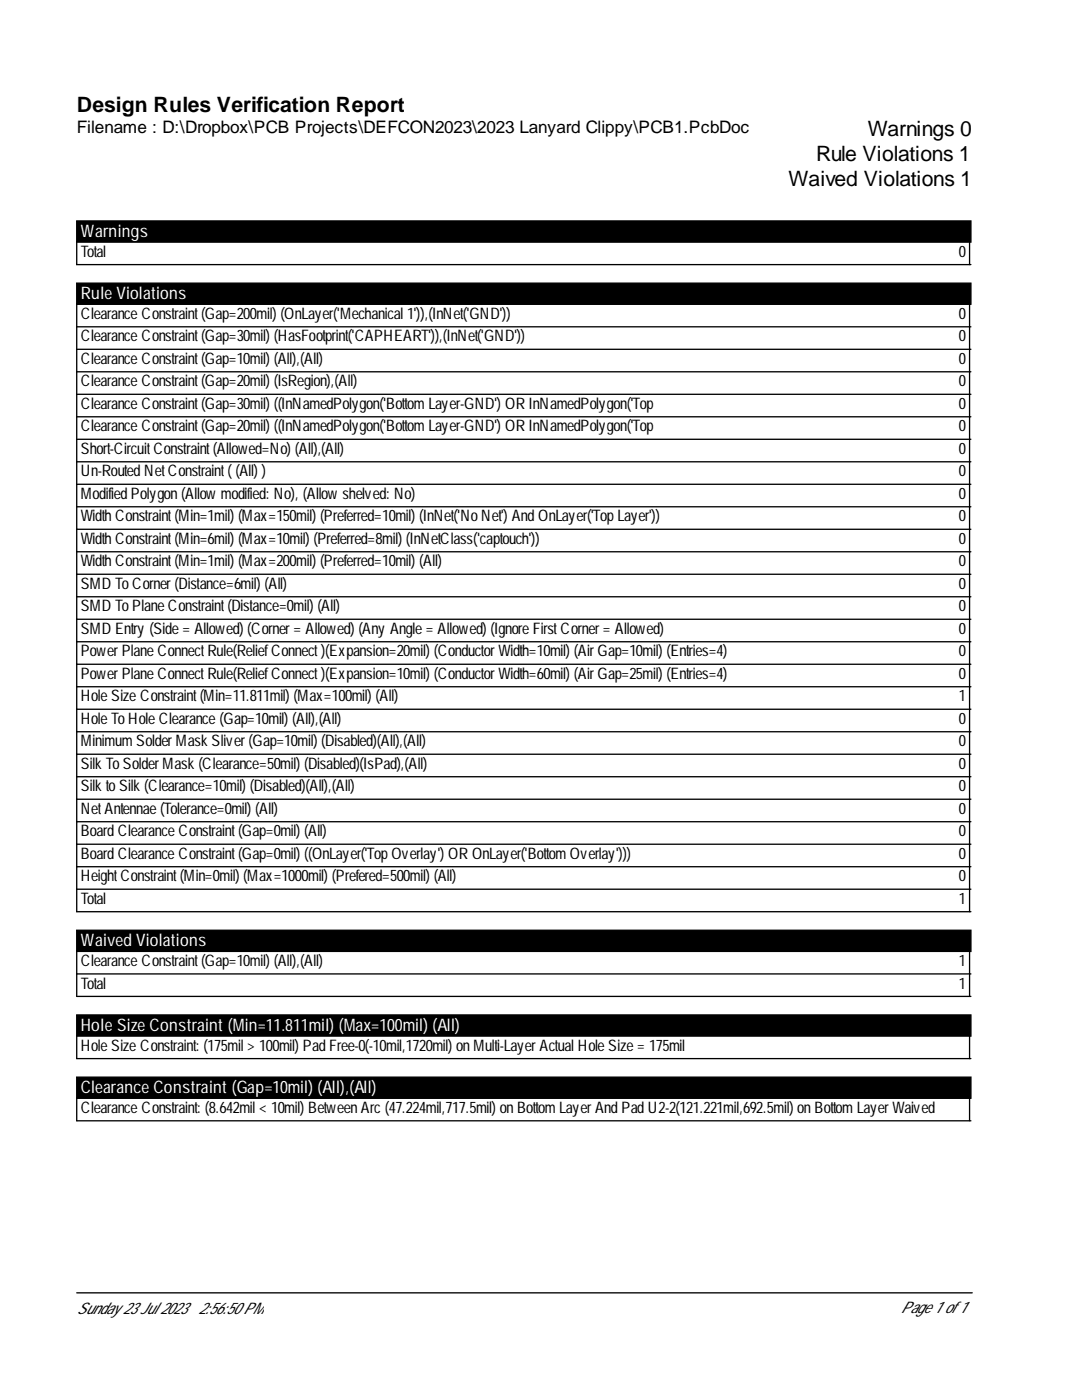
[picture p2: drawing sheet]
<svg xmlns="http://www.w3.org/2000/svg" width="216mm" height="279mm" viewBox="0 0 216 279" stroke-linecap="round" stroke-linejoin="round" font-family="sans-serif">
<defs><g id="words">
<g font-size="4.2">
<text x="15.3" y="22.3">Design Rules Verification Report</text>
<text x="173.1" y="27.1">Warnings 0</text>
<text x="162.8" y="32.1">Rule Violations 1</text>
<text x="157.3" y="37.1">Waived Violations 1</text>
</g>
<text font-size="3.4" x="15.3" y="26.6">Filename : D:\Dropbox\PCB Projects\DEFCON2023\2023 Lanyard Clippy\PCB1.PcbDoc</text>
<g font-size="3.4" fill="#fff">
<text x="16.1" y="47.3">Warnings</text>
<text x="16.1" y="59.7">Rule Violations</text>
<text x="16.1" y="188.9">Waived Violations</text>
<text x="16.1" y="205.8">Hole Size Constraint(Min=11.811mil) (Max=100mil) (All)</text>
<text x="16.1" y="218.2">Clearance Constraint(Gap=10mil) (All),(All)</text>
</g>
<g font-size="3.2">
<text x="16.1" y="51.2">Total</text>
<text x="191.4" y="51.2">0</text>
<text x="16.1" y="63.7">ClearanceConstraint(Gap=200mil) (OnLayer('Mechanical 1')),(InNet('GND'))</text>
<text x="191.4" y="63.7">0</text>
<text x="16.1" y="68.1">ClearanceConstraint(Gap=30mil) (HasFootprint('CAPHEART')),(InNet('GND'))</text>
<text x="191.4" y="68.1">0</text>
<text x="16.1" y="72.6">ClearanceConstraint(Gap=10mil) (All),(All)</text>
<text x="16.1" y="77.1">ClearanceConstraint(Gap=20mil) (IsRegion),(All)</text>
<text x="191.4" y="72.6">0</text>
<text x="191.4" y="77.1">0</text>
<text x="16.1" y="81.6">ClearanceConstraint(Gap=30mil) ((InNamedPolygon('BottomLayer-GND') OR InNamedPolygon('Top</text>
<text x="191.4" y="81.6">0</text>
<text x="16.1" y="86.1">ClearanceConstraint(Gap=20mil) ((InNamedPolygon('BottomLayer-GND') OR InNamedPolygon('Top</text>
<text x="191.4" y="86.1">0</text>
<text x="16.1" y="90.6">Short-CircuitConstraint(Allowed=No) (All),(All)</text>
<text x="16.1" y="95.1">Un-RoutedNetConstraint((All) )</text>
<text x="191.4" y="90.6">0</text>
<text x="191.4" y="95.1">0</text>
<text x="16.1" y="99.6">ModifiedPolygon(Allowmodified: No), (Allowshelved: No)</text>
<text x="191.4" y="99.6">0</text>
<text x="16.1" y="104.1">WidthConstraint(Min=1mil) (Max=150mil) (Preferred=10mil) (InNet('NoNet') AndOnLayer('TopLayer'))</text>
<text x="191.4" y="104.1">0</text>
<text x="16.1" y="108.5">WidthConstraint(Min=6mil) (Max=10mil) (Preferred=8mil) (InNetClass('captouch'))</text>
<text x="16.1" y="113">WidthConstraint(Min=1mil) (Max=200mil) (Preferred=10mil) (All)</text>
<text x="191.4" y="108.5">0</text>
<text x="191.4" y="113">0</text>
<text x="16.1" y="117.5">SMD ToCorner(Distance=6mil) (All)</text>
<text x="191.4" y="117.5">0</text>
<text x="16.1" y="122">SMD ToPlaneConstraint(Distance=0mil) (All)</text>
<text x="191.4" y="122">0</text>
<text x="16.1" y="126.5">SMD Entry (Side= Allowed) (Corner= Allowed) (Any Angle= Allowed) (IgnoreFirstCorner= Allowed)</text>
<text x="16.1" y="131">PowerPlaneConnectRule(ReliefConnect)(Expansion=20mil) (ConductorWidth=10mil) (AirGap=10mil) (Entries=4)</text>
<text x="191.4" y="126.5">0</text>
<text x="191.4" y="131">0</text>
<text x="16.1" y="135.5">PowerPlaneConnectRule(ReliefConnect)(Expansion=10mil) (ConductorWidth=60mil) (AirGap=25mil) (Entries=4)</text>
<text x="191.4" y="135.5">0</text>
<text x="16.1" y="140">HoleSizeConstraint(Min=11.811mil) (Max=100mil) (All)</text>
<text x="191.4" y="140">1</text>
<text x="16.1" y="144.5">HoleToHoleClearance(Gap=10mil) (All),(All)</text>
<text x="16.1" y="149">MinimumSolderMaskSliver(Gap=10mil) (Disabled)(All),(All)</text>
<text x="191.4" y="144.5">0</text>
<text x="191.4" y="149">0</text>
<text x="16.1" y="153.4">SilkToSolderMask(Clearance=50mil) (Disabled)(IsPad),(All)</text>
<text x="191.4" y="153.4">0</text>
<text x="16.1" y="157.9">SilktoSilk(Clearance=10mil) (Disabled)(All),(All)</text>
<text x="191.4" y="157.9">0</text>
<text x="16.1" y="162.4">NetAntennae(Tolerance=0mil) (All)</text>
<text x="16.1" y="166.9">BoardClearanceConstraint(Gap=0mil) (All)</text>
<text x="191.4" y="162.4">0</text>
<text x="191.4" y="166.9">0</text>
<text x="16.1" y="171.4">BoardClearanceConstraint(Gap=0mil) ((OnLayer('TopOverlay') OR OnLayer('BottomOverlay')))</text>
<text x="191.4" y="171.4">0</text>
<text x="16.1" y="175.9">HeightConstraint(Min=0mil) (Max=1000mil) (Prefered=500mil) (All)</text>
<text x="191.4" y="175.9">0</text>
<text x="16.1" y="180.4">Total</text>
<text x="191.4" y="180.4">1</text>
<text x="16.1" y="192.8">ClearanceConstraint(Gap=10mil) (All),(All)</text>
<text x="16.1" y="197.3">Total</text>
<text x="191.4" y="192.8">1</text>
<text x="191.4" y="197.3">1</text>
<text x="16.1" y="209.7">HoleSizeConstraint: (175mil &gt; 100mil) PadFree-0(-10mil,1720mil) onMulti-LayerActual HoleSize= 175mil</text>
<text x="16.1" y="222.1">ClearanceConstraint: (8.642mil &lt; 10mil) BetweenArc(47.224mil,717.5mil) onBottomLayerAndPadU2-2(121.221mil,692.5mil) onBottomLayerWaived</text>
<text x="15.3" y="262.2">Sunday23Jul 2023</text>
<text x="39.6" y="262.2">2:56:50PM</text>
<text x="179.7" y="262">Page1 of1</text>
</g>
</g></defs>
<path d="M15.3 44.1h178.4v4.2h-178.4zM15.3 56.5h178.4v4.2h-178.4zM15.3 185.6h178.4v4.3h-178.4zM15.3 202.6h178.4v4.2h-178.4zM15.3 215h178.4v4.2h-178.4z" fill="#000" stroke="#000" stroke-width=".26"/>
<g fill="none" stroke="#000" stroke-width=".26">
<path d="M15.3 48.3v4.5h178.4M193.5 48.3v4.5M15.3 60.7v121.3h178.4M15.3 65.2h178.4M15.3 69.7h178.4M15.3 74.2h178.4M15.3 78.7h178.4M193.5 60.7v121.3M15.3 83.2h178.4M15.3 87.7h178.4M15.3 92.2h178.4M15.3 96.6h178.4"/>
<path d="M15.3 101.1h178.4M15.3 105.6h178.4M15.3 110.1h178.4M15.3 114.6h178.4M15.3 119.1h178.4M15.3 123.6h178.4M15.3 128.1h178.4M15.3 132.6h178.4M15.3 137.1h178.4M15.3 141.5h178.4M15.3 146h178.4M15.3 150.5h178.4"/>
<path d="M15.3 155h178.4M15.3 159.5h178.4M15.3 164h178.4M15.3 168.5h178.4M15.3 173h178.4M15.3 177.5h178.4M15.3 189.9v9h178.4M15.3 194.4h178.4M193.5 189.9v9M15.3 206.8v4.5h178.4M15.3 219.2v4.5h178.4M193.5 206.8v4.5"/>
<path d="M193.5 219.2v4.5M15.3 258h178.7"/>
</g>
<use href="#words"/>
</svg>
